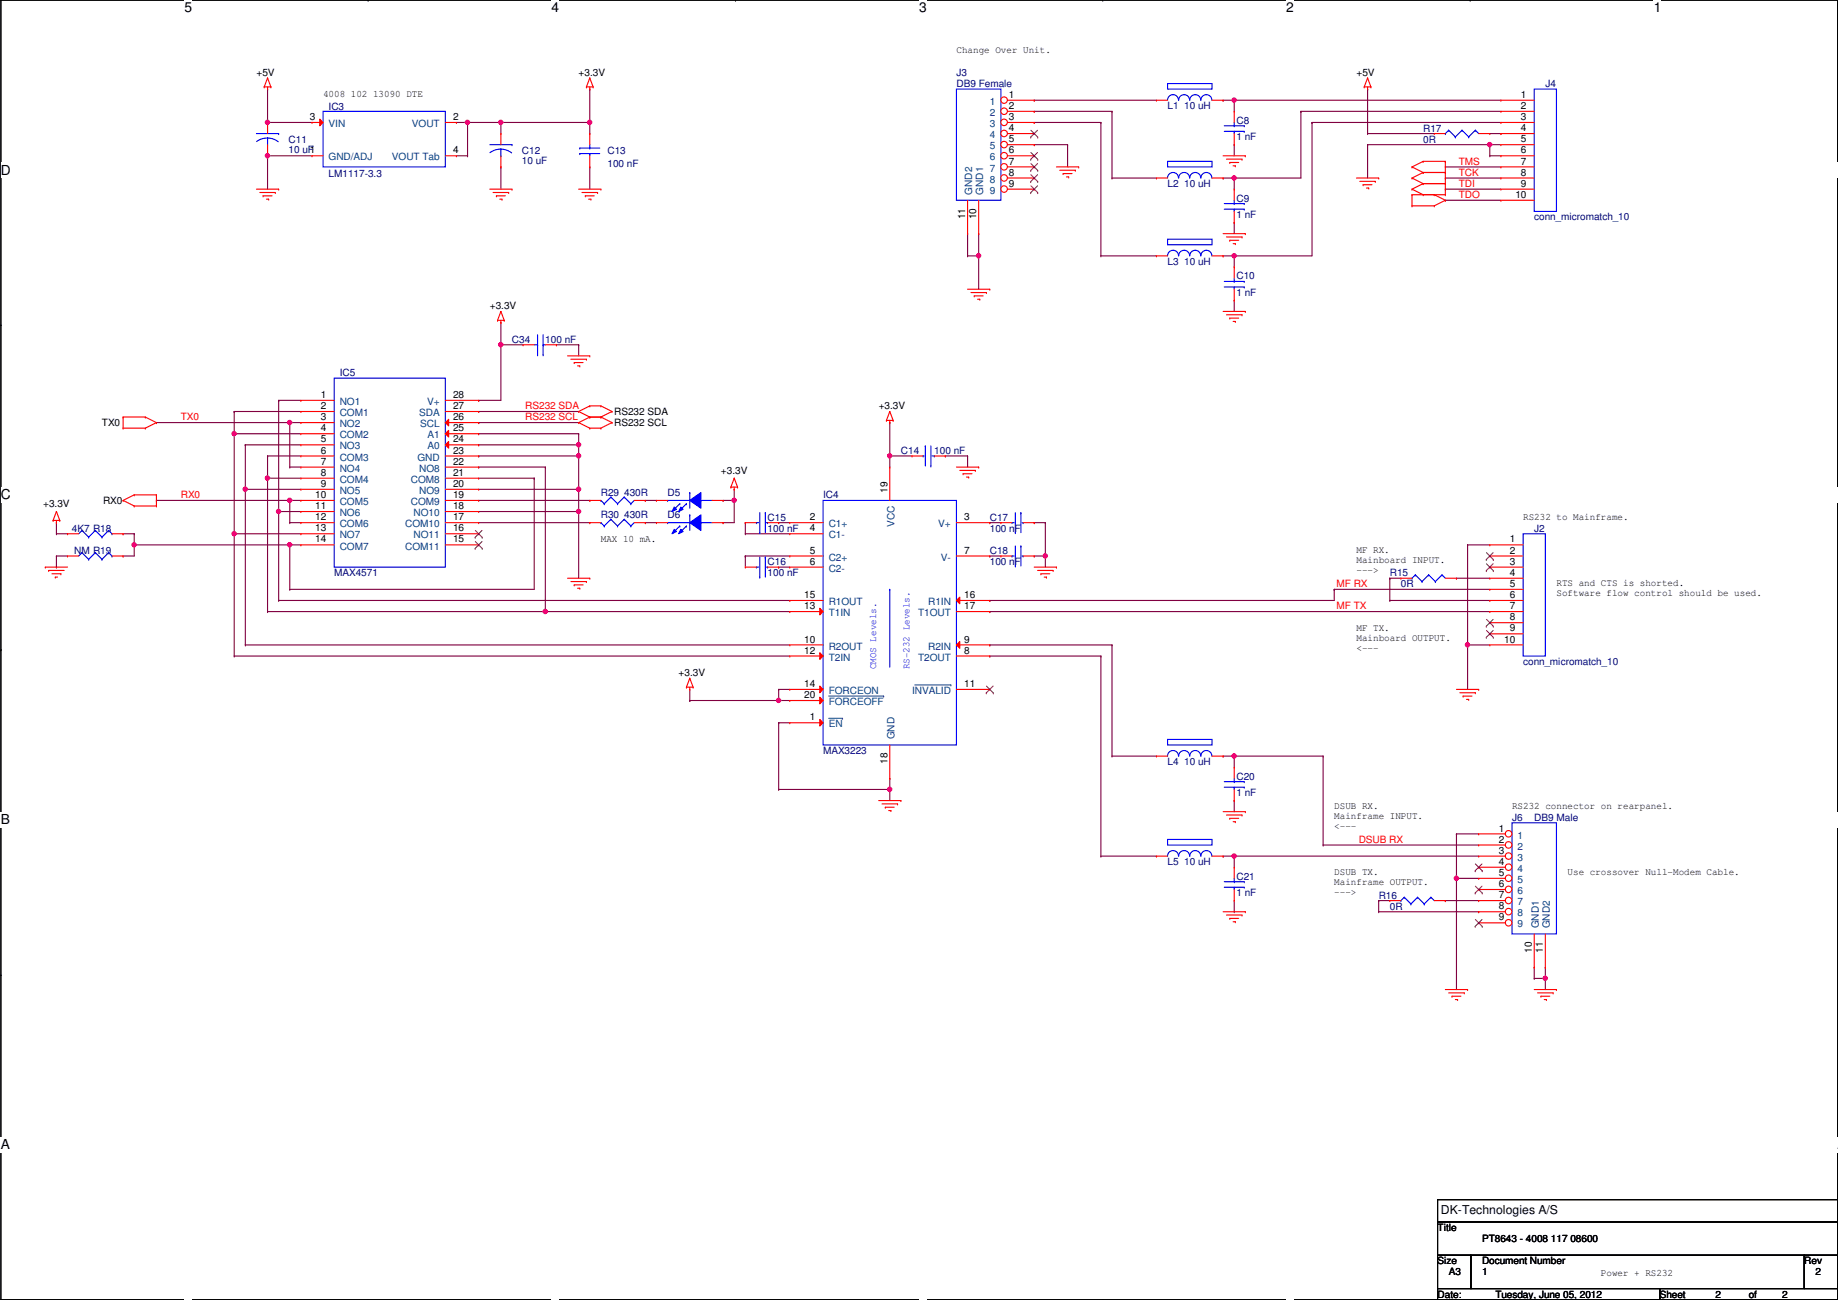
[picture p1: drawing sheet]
<svg xmlns="http://www.w3.org/2000/svg" width="420mm" height="297mm" viewBox="0 0 420 297" stroke-linecap="round" stroke-linejoin="round" font-family="sans-serif">
<defs><g id="words">
<g font-size="3.1">
<text x="42.2" y="2.8">5</text>
<text x="126.1" y="2.8">4</text>
<text x="210.1" y="2.8">3</text>
<text x="294" y="2.8">2</text>
<text x="378" y="2.8">1</text>
<text x=".2" y="39.9">D</text>
<text x=".2" y="114.1">C</text>
<text x=".2" y="188.4">B</text>
<text x=".2" y="262.6">A</text>
<text x="420.1" y="262.6">A</text>
</g>
<text font-size="2.8" x="329.4" y="277.4">DK-Technologies A/S</text>
<g font-size="2.3">
<text x="58.6" y="17.4">+5V</text>
<text x="132.3" y="17.4">+3.3V</text>
<text x="218.6" y="12.1">Change Over Unit.</text>
<text x="310.1" y="17.4">+5V</text>
<text x="73.9" y="22.2">4008 102 13090 DTE</text>
<text x="230.6" y="22.4">1</text>
<text x="347.7" y="22.4">1</text>
<text x="70.8" y="27.4">3</text>
<text x="103.6" y="27.4">2</text>
<text x="230.6" y="24.9">2</text>
<text x="230.6" y="27.4">3</text>
<text x="230.6" y="30">4</text>
<text x="347.7" y="24.9">2</text>
<text x="347.7" y="27.4">3</text>
<text x="347.7" y="30">4</text>
<text x="103.6" y="35.1">4</text>
<text x="230.6" y="32.5">5</text>
<text x="230.6" y="35.1">6</text>
<text x="347.7" y="32.5">5</text>
<text x="347.7" y="35.1">6</text>
<text x="230.6" y="37.6">7</text>
<text x="230.6" y="40.1">8</text>
<text x="347.7" y="37.6">7</text>
<text x="347.7" y="40.1">8</text>
<text x="230.6" y="42.7">9</text>
<text x="346.4" y="45.2">10</text>
<text x="347.7" y="42.7">9</text>
<text x="220.6" y="50.1" transform="rotate(-90 220.6 50.1)">11</text>
<text x="223.2" y="50.1" transform="rotate(-90 223.2 50.1)">10</text>
<text x="112" y="70.7">+3.3V</text>
<text x="73.4" y="90.9">1</text>
<text x="73.4" y="93.5">2</text>
<text x="103.6" y="93.5">27</text>
<text x="103.6" y="90.9">28</text>
<text x="140.4" y="94.8">RS232 SDA</text>
<text x="200.9" y="93.6">+3.3V</text>
<text x="23.3" y="97.4">TX0</text>
<text x="73.4" y="96">3</text>
<text x="73.4" y="98.6">4</text>
<text x="73.4" y="101.1">5</text>
<text x="103.6" y="101.1">24</text>
<text x="103.6" y="98.6">25</text>
<text x="103.6" y="96">26</text>
<text x="140.4" y="97.4">RS232 SCL</text>
<text x="73.4" y="103.6">6</text>
<text x="73.4" y="106.2">7</text>
<text x="103.6" y="106.2">22</text>
<text x="103.6" y="103.6">23</text>
<text x="72.1" y="113.8">10</text>
<text x="73.4" y="108.7">8</text>
<text x="73.4" y="111.3">9</text>
<text x="103.6" y="113.8">19</text>
<text x="103.6" y="111.3">20</text>
<text x="103.6" y="108.7">21</text>
<text x="164.8" y="108.3">+3.3V</text>
<text x="202.8" y="112.6" transform="rotate(-90 202.8 112.6)">19</text>
<text x="9.9" y="115.9">+3.3V</text>
<text x="23.6" y="115.1">RX0</text>
<text x="72.1" y="116.3">11</text>
<text x="72.1" y="118.9">12</text>
<text x="103.6" y="118.9">17</text>
<text x="103.6" y="116.3">18</text>
<text x="185.1" y="118.9">2</text>
<text x="220.4" y="118.9">3</text>
<text x="348.2" y="118.7">RS232 to Mainframe.</text>
<text x="72.1" y="121.4">13</text>
<text x="72.1" y="124">14</text>
<text x="103.6" y="124">15</text>
<text x="103.6" y="121.4">16</text>
<text x="137.4" y="123.8">MAX 10 mA.</text>
<text x="185.1" y="121.4">4</text>
<text x="345.1" y="124">1</text>
<text x="185.1" y="126.5">5</text>
<text x="185.1" y="129">6</text>
<text x="220.4" y="126.5">7</text>
<text x="310.1" y="126.4">MF RX.</text>
<text x="310.1" y="128.7">Mainboard INPUT.</text>
<text x="310.1" y="130.9">---&gt;</text>
<text x="345.1" y="126.5">2</text>
<text x="345.1" y="129">3</text>
<text x="345.1" y="131.6">4</text>
<text x="183.8" y="136.7">15</text>
<text x="220.4" y="136.7">16</text>
<text x="345.1" y="134.1">5</text>
<text x="345.1" y="136.7">6</text>
<text x="355.8" y="134">RTS and CTS is shorted.</text>
<text x="355.8" y="136.3">Software flow control should be used.</text>
<text x="183.8" y="139.2">13</text>
<text x="220.4" y="139.2">17</text>
<text x="345.1" y="139.2">7</text>
<text x="345.1" y="141.7">8</text>
<text x="183.8" y="146.8">10</text>
<text x="183.8" y="149.4">12</text>
<text x="220.4" y="149.4">8</text>
<text x="220.4" y="146.8">9</text>
<text x="310.1" y="144.1">MF TX.</text>
<text x="310.1" y="146.4">Mainboard OUTPUT.</text>
<text x="310.1" y="148.7">&lt;---</text>
<text x="343.9" y="146.8">10</text>
<text x="345.1" y="144.3">9</text>
<text x="155.1" y="154.5">+3.3V</text>
<text x="183.8" y="157">14</text>
<text x="183.8" y="159.5">20</text>
<text x="220.4" y="157">11</text>
<text x="185.1" y="164.6">1</text>
<text x="202.8" y="174.5" transform="rotate(-90 202.8 174.5)">18</text>
<text x="305" y="184.8">DSUB RX.</text>
<text x="345.6" y="184.8">RS232 connector on rearpanel.</text>
<text x="305" y="187.1">Mainframe INPUT.</text>
<text x="305" y="189.4">&lt;---</text>
<text x="342.6" y="190">1</text>
<text x="342.6" y="192.5">2</text>
<text x="342.6" y="195.1">3</text>
<text x="342.6" y="197.6">4</text>
<text x="305" y="200">DSUB TX.</text>
<text x="305" y="202.3">Mainframe OUTPUT.</text>
<text x="342.6" y="200.2">5</text>
<text x="342.6" y="202.7">6</text>
<text x="358.3" y="200">Use crossover Null-Modem Cable.</text>
<text x="305" y="204.6">---&gt;</text>
<text x="342.6" y="205.2">7</text>
<text x="342.6" y="207.8">8</text>
<text x="342.6" y="210.3">9</text>
<text x="350.2" y="217.7" transform="rotate(-90 350.2 217.7)">10</text>
<text x="352.7" y="217.7" transform="rotate(-90 352.7 217.7)">11</text>
<text x="328.6" y="281.3">Title</text>
<text x="338.8" y="283.8">PT8643 - 4008 117 08600</text>
<text x="328.6" y="288.9">Size</text>
<text x="331.2" y="291.4">A3</text>
<text x="338.8" y="288.9">Document Number</text>
<text x="338.8" y="291.4">1</text>
<text x="366" y="291.5">Power + RS232</text>
<text x="412.4" y="288.9">Rev</text>
<text x="415" y="291.4">2</text>
<text x="328.6" y="296.5">Date:</text>
<text x="341.8" y="296.5">Tuesday, June 05, 2012</text>
<text x="379.4" y="296.5">Sheet</text>
<text x="392.1" y="296.5">2</text>
<text x="399.7" y="296.5">of</text>
<text x="407.4" y="296.5">2</text>
</g>
<g font-size="2.3" fill="#000080">
<text x="218.6" y="17.4">J3</text>
<text x="218.6" y="19.9">DB9 Female</text>
<text x="353.3" y="19.9">J4</text>
<text x="75.1" y="25.2">IC3</text>
<text x="266.9" y="25">L1 10 uH</text>
<text x="282.6" y="28.3">C8</text>
<text x="66" y="32.6">C11</text>
<text x="66" y="34.9">10 uF1</text>
<text x="119.3" y="35.1">C12</text>
<text x="138.9" y="35.1">C13</text>
<text x="282.6" y="32.1">1 nF</text>
<text x="325.3" y="30.1">R17</text>
<text x="325.3" y="32.6">0R</text>
<text x="75.1" y="40.5">LM1117-3.3</text>
<text x="119.3" y="37.4">10 uF</text>
<text x="138.9" y="38.2">100 nF</text>
<text x="266.9" y="42.8">L2 10 uH</text>
<text x="282.6" y="46.1">C9</text>
<text x="282.6" y="49.9">1 nF</text>
<text x="350.7" y="50.4">conn_micromatch_10</text>
<text x="266.9" y="60.5">L3 10 uH</text>
<text x="282.6" y="63.8">C10</text>
<text x="282.6" y="67.6">1 nF</text>
<text x="117" y="78.3">C34</text>
<text x="124.7" y="78.3">100 nF</text>
<text x="77.7" y="85.9">IC5</text>
<text x="205.9" y="103.7">C14</text>
<text x="213.6" y="103.7">100 nF</text>
<text x="137.4" y="113.4">R29 430R</text>
<text x="152.6" y="113.4">D5</text>
<text x="188.2" y="113.9">IC4</text>
<text x="137.4" y="118.4">R30 430R</text>
<text x="152.6" y="118.4">D6</text>
<text x="175.5" y="119">C15</text>
<text x="226.3" y="119">C17</text>
<text x="16.5" y="121.5">4K7 R18</text>
<text x="175.5" y="121.5">100 nF</text>
<text x="226.3" y="121.5">100 nF</text>
<text x="350.7" y="121.5">J2</text>
<text x="17" y="126.6">NM R19</text>
<text x="76.4" y="131.7">MAX4571</text>
<text x="175.5" y="129.1">C16</text>
<text x="175.5" y="131.7">100 nF</text>
<text x="226.3" y="126.6">C18</text>
<text x="226.3" y="129.1">100 nF</text>
<text x="317.7" y="131.7">R15</text>
<text x="320.2" y="134.2">0R</text>
<text x="348.2" y="152">conn_micromatch_10</text>
<text x="188.2" y="172.3">MAX3223</text>
<text x="266.9" y="174.8">L4 10 uH</text>
<text x="282.6" y="178.1">C20</text>
<text x="282.6" y="181.9">1 nF</text>
<text x="345.6" y="187.5">J6</text>
<text x="350.7" y="187.5">DB9 Male</text>
<text x="266.9" y="197.7">L5 10 uH</text>
<text x="282.6" y="201">C21</text>
<text x="282.6" y="204.8">1 nF</text>
<text x="315.2" y="205.3">R16</text>
<text x="317.7" y="207.9">0R</text>
</g>
<g font-size="2.3" fill="#004080">
<text x="226.3" y="24">1</text>
<text x="75.1" y="29">VIN</text>
<text x="94.2" y="29">VOUT</text>
<text x="226.3" y="26.5">2</text>
<text x="226.3" y="29">3</text>
<text x="226.3" y="31.6">4</text>
<text x="226.3" y="34.1">5</text>
<text x="75.1" y="36.7">GND/ADJ</text>
<text x="89.6" y="36.7">VOUT Tab</text>
<text x="226.3" y="36.7">6</text>
<text x="226.3" y="39.2">7</text>
<text x="226.3" y="41.7">8</text>
<text x="222.2" y="44.5" transform="rotate(-90 222.2 44.5)">GND2</text>
<text x="224.8" y="44.5" transform="rotate(-90 224.8 44.5)">GND1</text>
<text x="226.3" y="44.3">9</text>
<text x="77.7" y="92.5">NO1</text>
<text x="77.7" y="95.1">COM1</text>
<text x="95.8" y="95.1">SDA</text>
<text x="97.7" y="92.5">V+</text>
<text x="77.7" y="97.6">NO2</text>
<text x="77.7" y="100.2">COM2</text>
<text x="96.1" y="97.6">SCL</text>
<text x="97.7" y="100.2">A1</text>
<text x="77.7" y="102.7">NO3</text>
<text x="77.7" y="105.2">COM3</text>
<text x="77.7" y="107.8">NO4</text>
<text x="95.4" y="105.2">GND</text>
<text x="95.8" y="107.8">NO8</text>
<text x="97.7" y="102.7">A0</text>
<text x="77.7" y="110.3">COM4</text>
<text x="77.7" y="112.9">NO5</text>
<text x="93.9" y="110.3">COM8</text>
<text x="95.8" y="112.9">NO9</text>
<text x="77.7" y="115.4">COM5</text>
<text x="77.7" y="117.9">NO6</text>
<text x="93.9" y="115.4">COM9</text>
<text x="94.6" y="117.9">NO10</text>
<text x="77.7" y="120.5">COM6</text>
<text x="77.7" y="123">NO7</text>
<text x="77.7" y="125.6">COM7</text>
<text x="92.7" y="125.6">COM11</text>
<text x="92.7" y="120.5">COM10</text>
<text x="94.6" y="123">NO11</text>
<text x="189.4" y="120.5">C1+</text>
<text x="189.4" y="123">C1-</text>
<text x="204.5" y="120.4" transform="rotate(-90 204.5 120.4)">VCC</text>
<text x="214.5" y="120.5">V+</text>
<text x="189.4" y="128.1">C2+</text>
<text x="189.4" y="130.6">C2-</text>
<text x="215.1" y="128.1">V-</text>
<text x="189.4" y="140.8">T1IN</text>
<text x="189.4" y="138.3">R1OUT</text>
<text x="209.9" y="140.8">T1OUT</text>
<text x="212.2" y="138.3">R1IN</text>
<text x="189.4" y="148.4">R2OUT</text>
<text x="212.2" y="148.4">R2IN</text>
<text x="189.4" y="151">T2IN</text>
<text x="209.9" y="151">T2OUT</text>
<text x="189.4" y="158.6">FORCEON</text>
<text x="189.4" y="161.1">FORCEOFF</text>
<text x="208.5" y="158.6">INVALID</text>
<text x="189.4" y="166.2">EN</text>
<text x="204.5" y="169" transform="rotate(-90 204.5 169)">GND</text>
<text x="346.9" y="191.6">1</text>
<text x="346.9" y="194.1">2</text>
<text x="346.9" y="196.7">3</text>
<text x="346.9" y="199.2">4</text>
<text x="346.9" y="201.8">5</text>
<text x="346.9" y="204.3">6</text>
<text x="346.9" y="206.8">7</text>
<text x="346.9" y="209.4">8</text>
<text x="346.9" y="211.9">9</text>
<text x="351.8" y="212.1" transform="rotate(-90 351.8 212.1)">GND1</text>
<text x="354.3" y="212.1" transform="rotate(-90 354.3 212.1)">GND2</text>
</g>
<g font-size="2.3" fill="#f00">
<text x="333.4" y="40.2">TCK</text>
<text x="333.4" y="37.6">TMS</text>
<text x="333.4" y="45.3">TDO</text>
<text x="333.4" y="42.7">TDI</text>
<text x="120.1" y="93.5">RS232 SDA</text>
<text x="41.3" y="96.1">TX0</text>
<text x="120.1" y="96.1">RS232 SCL</text>
<text x="41.3" y="113.8">RX0</text>
<text x="305.5" y="134.2">MF RX</text>
<text x="305.5" y="139.2">MF TX</text>
<text x="310.6" y="192.6">DSUB RX</text>
</g>
<g font-size="2.3" fill="#00f">
<text x="200.3" y="153" transform="rotate(-90 200.3 153)">CMOS Levels.</text>
<text x="207.9" y="153" transform="rotate(-90 207.9 153)">RS-232 Levels.</text>
</g>
</g></defs>
<path d="M.2 0h419.9v297h-419.9z" fill="none" stroke="#000" stroke-width=".25"/>
<g fill="#fff">
<path d="M42.2 0h1.7v3.5h-1.7z"/>
<path d="M42.2 297l1.7 .1z"/>
</g>
<path d="M84.1 0h.1M84.1 297h.1" fill="none" stroke="#000" stroke-width=".25"/>
<g fill="#fff">
<path d="M126.1 0h1.7v3.5h-1.7z"/>
<path d="M126.1 297l1.7 .1z"/>
</g>
<path d="M168.1 0h.1M168.1 297h.1" fill="none" stroke="#000" stroke-width=".25"/>
<g fill="#fff">
<path d="M210.1 0h1.7v3.5h-1.7z"/>
<path d="M210.1 297l1.7 .1z"/>
</g>
<path d="M252.1 0h.1M252.1 297h.1" fill="none" stroke="#000" stroke-width=".25"/>
<g fill="#fff">
<path d="M294 0h1.8v3.5h-1.8z"/>
<path d="M294 297l1.8 .1z"/>
</g>
<path d="M336.1 0h.1M336.1 297h.1" fill="none" stroke="#000" stroke-width=".25"/>
<g fill="#fff">
<path d="M378 0h1.8v3.5h-1.8z"/>
<path d="M378 297l1.8 .1z"/>
<path d="M.2 37.1h2.2v3.5h-2.2z"/>
<path d="M420.1 37.1l.1 3.5z"/>
<path d="M.2 111.3h2.2v3.5h-2.2z"/>
<path d="M420.1 111.3l.1 3.5z"/>
</g>
<path d="M.2 74.3h.1M420.1 74.3h.1" fill="none" stroke="#000" stroke-width=".25"/>
<g fill="#fff">
<path d="M.2 185.6h2.1v3.5h-2.1z"/>
<path d="M420.1 185.6l.1 3.5z"/>
</g>
<path d="M.2 148.5h.1M420.1 148.5h.1" fill="none" stroke="#000" stroke-width=".25"/>
<path d="M.2 148.5h.1M420.1 148.5h.1" fill="none" stroke="#000" stroke-width=".23"/>
<g fill="#fff">
<path d="M.2 259.8h2.1v3.5h-2.1z"/>
<path d="M420.1 259.8l.1 3.5z"/>
</g>
<path d="M.2 222.7h.1M420.1 222.7h.1" fill="none" stroke="#000" stroke-width=".25"/>
<path d="M236.4 25.4h.1M236.4 25.4h17.8M254.2 25.4h.1M254.2 25.4v15.3M297.4 25.4h.1M297.4 25.4v15.3h-15.3M221.2 53.4h.1M221.2 53.4v5.1M254.2 40.7h.1M254.2 40.7h10.2M282.1 40.7h.1" fill="none" stroke="#800040" stroke-width=".25"/>
<circle cx="282.1" cy="40.7" r=".49" fill="#f0f"/>
<circle cx="282.1" cy="40.7" r=".49" fill="none" stroke="#f0f" stroke-width=".25"/>
<path d="M299.9 28h.1M299.9 28v30.5h-17.8M223.7 58.5h.1M223.7 58.5v7.6M282.1 58.5h.1" fill="none" stroke="#800040" stroke-width=".25"/>
<circle cx="282.1" cy="58.4" r=".49" fill="#f0f"/>
<circle cx="282.1" cy="58.4" r=".49" fill="none" stroke="#f0f" stroke-width=".25"/>
<path d="M223.7 53.4h.1M223.7 53.4v5.1" fill="none" stroke="#800040" stroke-width=".25"/>
<circle cx="223.7" cy="58.4" r=".49" fill="#f0f"/>
<circle cx="223.7" cy="58.4" r=".49" fill="none" stroke="#f0f" stroke-width=".25"/>
<g fill="none" stroke="#800040" stroke-width=".25">
<path d="M236.4 28h.1M236.4 33.1h.1M236.4 28h15.3M236.4 33.1h7.6M244 33.1h.1M244 33.1v5M251.7 28h.1M251.7 28v30.5M312.6 33.1h.1M312.6 33.1v7.6M340.6 33.1h.1M340.6 33.1h2.5"/>
<path d="M251.7 58.5h.1M251.7 58.5h12.7"/>
</g>
<circle cx="340.5" cy="33" r=".49" fill="#f0f"/>
<circle cx="340.5" cy="33" r=".49" fill="none" stroke="#f0f" stroke-width=".25"/>
<path d="M282.1 22.9h.1M282.1 22.9h61" fill="none" stroke="#800040" stroke-width=".25"/>
<circle cx="282.1" cy="22.9" r=".49" fill="#f0f"/>
<circle cx="282.1" cy="22.9" r=".49" fill="none" stroke="#f0f" stroke-width=".25"/>
<g fill="none" stroke="#800040" stroke-width=".25">
<path d="M236.4 22.9h.1M236.4 22.9h28M279.6 22.9h.1M279.6 22.9h2.5M282.1 22.9h.1M282.1 33.1h.1M282.1 22.9v2.5M282.1 33.1v2.5M297.4 25.4h.1M297.4 25.4h45.7M299.9 28h.1M299.9 28h43.2"/>
<path d="M312.6 33.1h.1M312.6 33.1h28M330.4 38.1h.1M330.4 38.1h12.7M340.6 35.6h.1M340.6 33.1h.1M340.6 35.6h2.5M340.6 33.1v2.5M221.2 58.5h.1M221.2 58.5h2.5M279.6 40.7h.1M279.6 58.5h.1"/>
<path d="M279.6 40.7h2.5M279.6 58.5h2.5M282.1 40.7h.1M282.1 50.8h.1M282.1 58.5h.1M282.1 40.7v2.5M282.1 50.8v2.6M282.1 58.5v2.5M330.4 45.8h.1M330.4 43.2h.1M330.4 40.7h.1M330.4 45.8h12.7"/>
<path d="M330.4 43.2h12.7M330.4 40.7h12.7M282.1 68.6h.1M282.1 68.6v2.6M170.4 119.4h.1M170.4 119.4v2.6M178 119.4h.1M178 119.4h2.5M203.4 104.2h.1M203.4 104.2v2.5M221.2 104.2h.1M221.2 104.2v2.5"/>
<path d="M226.3 119.4h.1M226.3 119.4h2.5M236.4 119.4h.1M236.4 119.4h2.6M170.4 127h.1M170.4 122h.1M170.4 127h10.1M170.4 127v2.6M170.4 122h10.1M178 129.6h.1M178 129.6h2.5M226.3 127h.1"/>
<path d="M226.3 127h2.5M239 127h.1M239 127v2.6"/>
</g>
<circle cx="238.9" cy="127" r=".49" fill="#f0f"/>
<circle cx="238.9" cy="127" r=".49" fill="none" stroke="#f0f" stroke-width=".25"/>
<path d="M236.4 127h.1M236.4 127h2.6M178 165.1h.1M178 165.1h2.5M178 165.1v15.3M203.4 177.8h.1M203.4 177.8v2.6h-25.4M178 180.4h.1" fill="none" stroke="#800040" stroke-width=".25"/>
<circle cx="203.4" cy="180.4" r=".49" fill="#f0f"/>
<circle cx="203.4" cy="180.4" r=".49" fill="none" stroke="#f0f" stroke-width=".25"/>
<path d="M66.2 114.3h.1M66.2 114.3h2.6M226.3 139.7h.1M226.3 139.7h114.3M305 134.7h.1M305 134.7h35.6M203.4 180.4h.1M203.4 180.4v2.5" fill="none" stroke="#800040" stroke-width=".25"/>
<circle cx="66.2" cy="114.3" r=".49" fill="#f0f"/>
<circle cx="66.2" cy="114.3" r=".49" fill="none" stroke="#f0f" stroke-width=".25"/>
<path d="M35.8 96.6h.1M35.8 96.6h30.4" fill="none" stroke="#800040" stroke-width=".25"/>
<circle cx="66.2" cy="96.5" r=".49" fill="#f0f"/>
<circle cx="66.2" cy="96.5" r=".49" fill="none" stroke="#f0f" stroke-width=".25"/>
<path d="M239 119.4h.1M239 119.4v7.6M335.5 124.5h.1M335.5 124.5h5.1M335.5 124.5v22.9M335.5 147.4h.1M335.5 147.4h5.1" fill="none" stroke="#800040" stroke-width=".25"/>
<circle cx="335.5" cy="147.3" r=".49" fill="#f0f"/>
<circle cx="335.5" cy="147.3" r=".49" fill="none" stroke="#f0f" stroke-width=".25"/>
<path d="M61.2 35.6h.1M61.2 35.6v7.6M61.2 35.6h10.1M114.5 38.1h.1M114.5 38.1v5.1M134.8 38.1h.1M134.8 38.1v5.1M335.5 147.4h.1M335.5 147.4v10.1" fill="none" stroke="#800040" stroke-width=".25"/>
<circle cx="61.1" cy="35.6" r=".49" fill="#f0f"/>
<circle cx="61.1" cy="35.6" r=".49" fill="none" stroke="#f0f" stroke-width=".25"/>
<path d="M61.2 28h.1M61.2 28h10.1" fill="none" stroke="#800040" stroke-width=".25"/>
<circle cx="61.1" cy="28" r=".49" fill="#f0f"/>
<circle cx="61.1" cy="28" r=".49" fill="none" stroke="#f0f" stroke-width=".25"/>
<path d="M61.2 20.4h.1M61.2 20.4v7.6M114.5 28h.1M114.5 28v2.5M114.5 28h20.3M134.8 28h.1M134.8 20.4h.1M134.8 20.4v10.1" fill="none" stroke="#800040" stroke-width=".25"/>
<circle cx="134.8" cy="28" r=".49" fill="#f0f"/>
<circle cx="134.8" cy="28" r=".49" fill="none" stroke="#f0f" stroke-width=".25"/>
<circle cx="114.5" cy="28" r=".49" fill="#f0f"/>
<circle cx="114.5" cy="28" r=".49" fill="none" stroke="#f0f" stroke-width=".25"/>
<path d="M350.7 221h.1M350.7 221v2.6M353.3 223.6h.1M353.3 221h.1M353.3 221v5.1" fill="none" stroke="#800040" stroke-width=".25"/>
<circle cx="353.2" cy="223.5" r=".49" fill="#f0f"/>
<circle cx="353.2" cy="223.5" r=".49" fill="none" stroke="#f0f" stroke-width=".25"/>
<path d="M332.9 190.5h.1M332.9 190.5h5.1M332.9 190.5v35.6M332.9 200.7h.1M332.9 200.7h5.1M350.7 223.6h.1M350.7 223.6h2.6" fill="none" stroke="#800040" stroke-width=".25"/>
<circle cx="332.9" cy="200.7" r=".49" fill="#f0f"/>
<circle cx="332.9" cy="200.7" r=".49" fill="none" stroke="#f0f" stroke-width=".25"/>
<g fill="none" stroke="#800040" stroke-width=".25">
<path d="M53.5 94h.1M53.5 99.1h.1M53.5 94h15.3M53.5 99.1h15.3M53.5 94v5.1M63.7 91.5h.1M63.7 91.5h5.1M63.7 116.9h.1M63.7 116.9v20.3M226.3 137.2h.1M305 134.7h.1M305 134.7v2.5h-78.7"/>
<path d="M53.5 149.9h.1M53.5 149.9h127M226.3 149.9h.1M226.3 149.9h25.4M302.5 193.1h.1M302.5 193.1h35.5"/>
</g>
<circle cx="63.7" cy="116.9" r=".49" fill="#f0f"/>
<circle cx="63.7" cy="116.9" r=".49" fill="none" stroke="#f0f" stroke-width=".25"/>
<path d="M61.2 104.2h.1M61.2 109.3h.1M61.2 104.2h7.6M61.2 104.2v5.1M61.2 109.3h7.6M63.7 137.2h.1M63.7 137.2h116.8M124.7 139.7h.1M124.7 139.7h55.8" fill="none" stroke="#800040" stroke-width=".25"/>
<circle cx="124.6" cy="139.7" r=".49" fill="#f0f"/>
<circle cx="124.6" cy="139.7" r=".49" fill="none" stroke="#f0f" stroke-width=".25"/>
<path d="M61.2 109.3h.1M61.2 109.3v30.4" fill="none" stroke="#800040" stroke-width=".25"/>
<circle cx="61.1" cy="109.2" r=".49" fill="#f0f"/>
<circle cx="61.1" cy="109.2" r=".49" fill="none" stroke="#f0f" stroke-width=".25"/>
<g fill="none" stroke="#800040" stroke-width=".25">
<path d="M63.7 91.5h.1M63.7 91.5v25.4M66.2 96.6h.1M66.2 96.6h2.6M66.2 96.6v10.1M56.1 101.6h.1M56.1 111.8h.1M56.1 101.6h12.7M56.1 111.8v35.6M63.7 116.9h.1M63.7 116.9h5.1M66.2 106.7h.1"/>
<path d="M66.2 106.7h2.6"/>
</g>
<circle cx="56.1" cy="111.8" r=".49" fill="#f0f"/>
<circle cx="56.1" cy="111.8" r=".49" fill="none" stroke="#f0f" stroke-width=".25"/>
<path d="M109.4 99.1h.1M109.4 99.1h22.9M56.1 111.8h.1M56.1 111.8h12.7M109.4 101.6h.1M109.4 101.6h22.9M132.3 116.9h.1M132.3 116.9v15.2M56.1 147.4h.1M56.1 147.4h124.4" fill="none" stroke="#800040" stroke-width=".25"/>
<circle cx="132.3" cy="116.9" r=".49" fill="#f0f"/>
<circle cx="132.3" cy="116.9" r=".49" fill="none" stroke="#f0f" stroke-width=".25"/>
<path d="M114.5 78.8h.1M114.5 78.8v12.7h-5.1M109.4 91.5h.1M109.4 104.2h.1M109.4 104.2h22.9" fill="none" stroke="#800040" stroke-width=".25"/>
<circle cx="114.5" cy="78.8" r=".49" fill="#f0f"/>
<circle cx="114.5" cy="78.8" r=".49" fill="none" stroke="#f0f" stroke-width=".25"/>
<path d="M282.1 172.8h.1M282.1 172.8h20.4M302.5 172.8h.1M302.5 172.8v20.3M282.1 182.9h.1M282.1 182.9v2.6" fill="none" stroke="#800040" stroke-width=".25"/>
<circle cx="282.1" cy="172.7" r=".49" fill="#f0f"/>
<circle cx="282.1" cy="172.7" r=".49" fill="none" stroke="#f0f" stroke-width=".25"/>
<g fill="none" stroke="#800040" stroke-width=".25">
<path d="M109.4 94h.1M109.4 96.6h.1M109.4 94h22.9M109.4 96.6h22.9M147.5 114.3h.1M147.5 119.4h.1M147.5 114.3h2.6M147.5 119.4h2.6M165.3 114.3h.1M165.3 114.3h2.5M167.8 111.8h.1M167.8 114.3h.1"/>
<path d="M167.8 111.8v7.6M226.3 147.4h.1M226.3 147.4h27.9M251.7 149.9h.1M251.7 149.9v45.7M254.2 147.4h.1M254.2 147.4v25.4M254.2 172.8h.1M254.2 172.8h10.2M279.6 172.8h.1M279.6 172.8h2.5M282.1 172.8h.1"/>
<path d="M282.1 172.8v2.5M251.7 195.6h.1M251.7 195.6h12.7M279.6 195.6h.1M279.6 195.6h2.5M282.1 195.6h.1M282.1 195.6v2.6M282.1 208.3h.1M282.1 205.8v2.5"/>
</g>
<circle cx="167.8" cy="114.3" r=".49" fill="#f0f"/>
<circle cx="167.8" cy="114.3" r=".49" fill="none" stroke="#f0f" stroke-width=".25"/>
<path d="M132.3 99.1h.1M132.3 99.1v5.1M56.1 101.6h.1M56.1 101.6v10.2M132.3 101.6h.1M165.3 119.4h.1M165.3 119.4h2.5" fill="none" stroke="#800040" stroke-width=".25"/>
<circle cx="132.3" cy="101.6" r=".49" fill="#f0f"/>
<circle cx="132.3" cy="101.6" r=".49" fill="none" stroke="#f0f" stroke-width=".25"/>
<path d="M109.4 114.3h25.4M109.4 119.4h25.4M109.4 116.9h22.9M132.3 116.9h.1M132.3 111.8h.1M132.3 111.8v5.1M134.8 114.3h.1M134.8 119.4h.1" fill="none" stroke="#800040" stroke-width=".25"/>
<circle cx="132.3" cy="111.8" r=".49" fill="#f0f"/>
<circle cx="132.3" cy="111.8" r=".49" fill="none" stroke="#f0f" stroke-width=".25"/>
<path d="M109.4 111.8h22.9M132.3 111.8h.1M132.3 104.2h.1M132.3 104.2v7.6" fill="none" stroke="#800040" stroke-width=".25"/>
<circle cx="132.3" cy="104.2" r=".49" fill="#f0f"/>
<circle cx="132.3" cy="104.2" r=".49" fill="none" stroke="#f0f" stroke-width=".25"/>
<path d="M35.8 114.3h.1M35.8 114.3h30.4M66.2 119.4h.1M66.2 114.3h.1M66.2 119.4h2.6M66.2 114.3v5.1M178 157.5h.1M178 157.5h2.5M178 160.1h.1M178 160.1h2.5" fill="none" stroke="#800040" stroke-width=".25"/>
<circle cx="178" cy="160" r=".49" fill="#f0f"/>
<circle cx="178" cy="160" r=".49" fill="none" stroke="#f0f" stroke-width=".25"/>
<path d="M104.3 35.6h2.6M104.3 28h2.6M106.9 35.6h.1M106.9 28h.1M106.9 28v7.6M157.7 157.5v2.6M178 157.5v2.6M157.7 160.1h.1M157.7 160.1h20.3M178 160.1h.1" fill="none" stroke="#800040" stroke-width=".25"/>
<circle cx="106.9" cy="28" r=".49" fill="#f0f"/>
<circle cx="106.9" cy="28" r=".49" fill="none" stroke="#f0f" stroke-width=".25"/>
<g fill="none" stroke="#800040" stroke-width=".25">
<path d="M106.9 28h7.6M114.5 28h.1M114.5 78.8h.1M114.5 73.7h.1M114.5 78.8h5.1M114.5 73.7v5.1M127.2 78.8h.1M127.2 78.8h5.1M132.3 78.8h.1M132.3 78.8v2.5M203.4 104.2h.1M203.4 104.2h5.1"/>
<path d="M216.1 104.2h.1M216.1 104.2h5.1"/>
</g>
<circle cx="203.4" cy="104.2" r=".49" fill="#f0f"/>
<circle cx="203.4" cy="104.2" r=".49" fill="none" stroke="#f0f" stroke-width=".25"/>
<path d="M203.4 96.6h.1M203.4 96.6v7.6M282.1 195.6h.1M282.1 195.6h55.9" fill="none" stroke="#800040" stroke-width=".25"/>
<circle cx="282.1" cy="195.6" r=".49" fill="#f0f"/>
<circle cx="282.1" cy="195.6" r=".49" fill="none" stroke="#f0f" stroke-width=".25"/>
<g fill="none" stroke="#800040" stroke-width=".25">
<path d="M312.6 20.4h.1M312.6 30.5h.1M312.6 30.5h15.3M312.6 20.4v10.1M340.6 30.5h2.5M343.1 30.5h.1M12.9 119.4h.1M12.9 119.4v2.6M12.9 122h.1M12.9 127h.1M12.9 129.6h.1M12.9 122h2.5"/>
<path d="M12.9 127v2.6M12.9 127h2.5M28.1 122h.1M28.1 127h.1M28.1 122h2.6M30.7 124.5h.1M30.7 124.5v2.5h-2.6M53.5 122h.1M53.5 122v27.9M317.7 132.1h.1M317.7 137.2h.1M317.7 132.1h2.5"/>
<path d="M317.7 132.1v5.1M317.7 137.2h22.9M332.9 132.1h.1M332.9 132.1h7.7M315.2 205.8h.1M315.2 208.3h.1M315.2 205.8h2.5M315.2 205.8v2.5M315.2 208.3h22.8M330.4 205.8h.1M330.4 205.8h7.6M338 208.3h.1"/>
</g>
<circle cx="53.5" cy="121.9" r=".49" fill="#f0f"/>
<circle cx="53.5" cy="121.9" r=".49" fill="none" stroke="#f0f" stroke-width=".25"/>
<path d="M66.2 124.5h.1M66.2 124.5h2.6" fill="none" stroke="#800040" stroke-width=".25"/>
<circle cx="66.2" cy="124.5" r=".49" fill="#f0f"/>
<circle cx="66.2" cy="124.5" r=".49" fill="none" stroke="#f0f" stroke-width=".25"/>
<path d="M122.1 109.3h.1M122.1 109.3v25.4h-55.9M30.7 122h.1M30.7 124.5h.1M30.7 122v2.5M30.7 124.5h35.5M66.2 134.7h.1M66.2 124.5h.1M66.2 124.5v10.2" fill="none" stroke="#800040" stroke-width=".25"/>
<circle cx="30.7" cy="124.5" r=".49" fill="#f0f"/>
<circle cx="30.7" cy="124.5" r=".49" fill="none" stroke="#f0f" stroke-width=".25"/>
<path d="M53.5 99.1h.1M53.5 99.1v22.9M109.4 106.7h.1M109.4 106.7h15.3M124.7 106.7h.1M124.7 106.7v33h-63.5M53.5 122h.1M53.5 122h15.3M61.2 139.7h.1" fill="none" stroke="#800040" stroke-width=".25"/>
<circle cx="53.5" cy="99.1" r=".49" fill="#f0f"/>
<circle cx="53.5" cy="99.1" r=".49" fill="none" stroke="#f0f" stroke-width=".25"/>
<path d="M109.4 109.3h12.7M122.1 109.3h.1" fill="none" stroke="#800040" stroke-width=".25"/>
<g fill="none" stroke="#f00" stroke-width=".25">
<path d="M60.4 19.9h.1M60.4 19.9h1.5M61.2 17.8h.1M61.2 19.9v.5M61.2 17.8l-.8 2.1M61.2 17.8l.7 2.1M61.9 19.9h.1M134.1 19.9h.1M134.1 19.9h1.5M134.8 17.8h.1M134.8 19.9v.5M134.8 17.8l-.7 2.1"/>
<path d="M134.8 17.8l.8 2.1M135.6 19.9h.1M311.9 19.9h.1M311.9 19.9h1.5M312.6 17.8h.1M312.6 19.9v.5M312.6 17.8l-.7 2.1M312.6 17.8l.8 2.1M313.4 19.9h.1M61.2 20.4h.1M134.8 20.4h.1M134.8 38.1h.1"/>
<path d="M134.8 30.5h.1M134.8 30.5v2.6M134.8 35.6v2.5M241.5 38.1h5.1M242.3 38.9h3.5M243 39.7h.1M243 39.7h2.1M245.8 38.9h.1M246.6 38.1h.1M279.6 35.6h5.1M280.4 36.4h3.5M281.1 37.1h.1"/>
<path d="M281.1 37.1h2.1M281.9 37.9h.5M282.4 37.9h.1M283.9 36.4h.1M284.7 35.6h.1M312.6 20.4h.1M322.8 38.1h.1M322.8 38.1l2.5 1.3M325.3 36.9h.1M325.3 39.4h.1M325.3 36.9l-2.5 1.2M325.3 36.9h5.1"/>
<path d="M325.3 39.4h5.1M325.3 39.4l-2.5 1.3M330.4 36.9h.1M330.4 39.4h.1M330.4 36.9v7.6M58.6 43.2h5.1M59.4 44h3.5M60.1 44.7h.1M60.1 44.7h2.1M60.9 45.5h.5M61.4 45.5h.1M62.9 44h.1"/>
<path d="M63.7 43.2h.1M112 43.2h5M112.7 44h3.6M113.5 44.7h.1M113.5 44.7h2M114.2 45.5h.6M114.8 45.5h.1M116.3 44h.1M117 43.2h.1M132.3 43.2h5.1M133 44h3.6M133.8 44.7h.1"/>
<path d="M133.8 44.7h2M134.6 45.5h.5M135.1 45.5h.1M136.6 44h.1M137.4 43.2h.1M243.8 40.4h.5M244.3 40.4h.1M279.6 53.4h5.1M280.4 54.1h3.5M281.1 54.9h.1M281.1 54.9h2.1M281.9 55.7h.5"/>
<path d="M282.4 55.7h.1M283.9 54.1h.1M284.7 53.4h.1M310.1 40.7h5.1M310.8 41.4h3.6M311.6 42.2h.1M311.6 42.2h2M312.4 43h.5M312.9 43h.1M314.4 41.4h.1M315.2 40.7h.1M322.8 40.7h.1"/>
<path d="M322.8 43.2h.1M322.8 47h.1M322.8 44.5h.1M322.8 40.7l2.5 1.3M322.8 44.5h7.6M322.8 43.2l2.5 1.3M322.8 47h5.1M322.8 44.5v2.5M325.3 42h.1M325.3 44.5h.1M325.3 42h5.1M325.3 42l-2.5 1.2"/>
<path d="M327.9 44.5h.1M327.9 47h.1M327.9 44.5l2.5 1.3M330.4 42h.1M330.4 44.5h.1M330.4 45.8h.1M330.4 45.8l-2.5 1.2M113.7 73.2h.1M113.7 73.2h1.6M114.5 73.7h.1M114.5 71.2h.1M114.5 73.2v.5"/>
<path d="M114.5 71.2l-.8 2M114.5 71.2l.8 2M115.3 73.2h.1M221.2 66.1h5.1M221.9 66.8h3.6M222.7 67.6h.1M222.7 67.6h2M223.5 68.4h.5M224 68.4h.1M225.5 66.8h.1M226.3 66.1h.1M279.6 71.2h5.1"/>
<path d="M280.4 71.9h3.5M281.1 72.7h.1M281.1 72.7h2.1M281.9 73.4h.5M282.4 73.4h.1M283.9 71.9h.1M284.7 71.2h.1M28.1 97.8h.1M28.1 95.3h.1M28.1 95.3h5.1M28.1 97.8h5.1M28.1 95.3v2.5"/>
<path d="M33.2 95.3h.1M33.2 97.8h.1M33.2 95.3l2.6 1.3M35.8 96.6h.1M35.8 96.6l-2.6 1.2M68.8 91.5h.1M68.8 94h.1M68.8 96.6h.1M68.8 99.1h.1M68.8 91.5h7.6M68.8 94h7.6M68.8 96.6h7.6"/>
<path d="M68.8 99.1h7.6M129.7 81.3h5.1M130.5 82.1h3.6M131.3 82.8h.1M131.3 82.8h2M132 83.6h.5M132.3 94h.1M132.3 96.6h.1M132.3 94l2.5 1.3M132.3 96.6l2.5 1.2M132.5 83.6h.1M134.1 82.1h.1"/>
<path d="M134.8 92.8h.1M134.8 95.3h.1M134.8 97.8h.1M134.8 81.3h.1M134.8 92.8l-2.5 1.2M134.8 92.8h2.6M134.8 95.3h2.6M134.8 95.3l-2.5 1.3M134.8 97.8h2.6M137.4 92.8h.1M137.4 95.3h.1M137.4 97.8h.1"/>
<path d="M137.4 92.8l2.5 1.2M137.4 95.3l2.5 1.3M139.9 94h.1M139.9 96.6h.1M139.9 94l-2.5 1.3M139.9 96.6l-2.5 1.2M202.6 96.1h.1M202.6 96.1h1.6M203.4 96.6h.1M203.4 94h.1M203.4 96.1v.5M203.4 94l-.8 2.1"/>
<path d="M203.4 94l.8 2.1M204.2 96.1h.1M12.1 118.9h.1M12.1 118.9h1.6M12.9 119.4h.1M12.9 116.9h.1M12.9 118.9v.5M12.9 116.9l.8 2M12.9 116.9l-.8 2M13.7 118.9h.1M28.1 114.3h.1M28.1 114.3l2.6 1.3"/>
<path d="M30.7 113.1h.1M30.7 115.6h.1M30.7 113.1l-2.6 1.2M30.7 113.1h5.1M30.7 115.6h5.1M35.8 113.1h.1M35.8 115.6h.1M35.8 113.1v2.5M68.8 101.6h.1M68.8 104.2h.1M68.8 106.7h.1M68.8 109.3h.1"/>
<path d="M68.8 111.8h.1M68.8 114.3h.1M68.8 116.9h.1M68.8 119.4h.1M68.8 106.7h7.6M68.8 114.3h7.6M68.8 101.6h7.6M68.8 104.2h7.6M68.8 109.3h7.6M68.8 111.8h7.6M68.8 116.9h7.6M68.8 119.4h7.6"/>
<path d="M101.8 106.7h7.6M101.8 114.3h7.6M101.8 104.2h7.6M101.8 109.3h7.6M101.8 111.8h7.6M101.8 116.9h7.6M101.8 119.4h7.6M109.4 119.4h.1M109.4 116.9h.1M109.4 114.3h.1M109.4 111.8h.1M109.4 109.3h.1"/>
<path d="M109.4 106.7h.1M109.4 104.2h.1M134.8 114.3h.1M134.8 114.3h2.6M145 114.3h2.5M147.5 114.3h.1M167.1 111.3h.1M167.1 111.3h1.5M167.8 111.8h.1M167.8 109.3h.1M167.8 111.3v.5M167.8 109.3l-.7 2"/>
<path d="M167.8 109.3l.8 2M168.6 111.3h.1M218.6 106.7h5.1M219.4 107.5h3.6M220.2 108.2h.1M220.2 108.2h2M220.9 109h.5M221.4 109h.1M223 107.5h.1M223.7 106.7h.1M10.4 129.6h.1M10.4 129.6h5"/>
<path d="M11.1 130.3h.1M11.1 130.3h3.6M11.9 131.1h2M12.6 131.9h.1M12.6 131.9h.6M13.9 131.1h.1M68.8 122h.1M68.8 124.5h.1M68.8 122h7.6M68.8 124.5h7.6M101.8 122h7.6M101.8 124.5h7.6"/>
<path d="M109.4 124.5h.1M109.4 122h.1M129.7 132.1h5.1M130.5 132.9h3.6M131.3 133.6h.1M131.3 133.6h2M132 134.4h.5M132.5 134.4h.1M134.1 132.9h.1M134.8 132.1h.1M170.4 129.6h.1M170.4 129.6h2.5"/>
<path d="M175.5 129.6h2.5M178 129.6h.1M236.4 129.6h5.1M237.2 130.3h3.5M237.9 131.1h.1M237.9 131.1h2.1M238.7 131.9h.5M239.2 131.9h.1M240.7 130.3h.1M241.5 129.6h.1M156.9 157h.1M156.9 157h1.5"/>
<path d="M157.7 157.5h.1M157.7 155h.1M157.7 157v.5M157.7 155l-.8 2M157.7 155l.7 2M158.4 157h.1M332.9 157.5h5.1M333.7 158.3h3.6M334.5 159h.1M334.5 159h2M335.2 159.8h.5M335.7 159.8h.1"/>
<path d="M337.3 158.3h.1M338 157.5h.1M282.1 175.3h.1M282.1 175.3v2.5M200.9 182.9h5M201.6 183.7h3.6M202.4 184.4h.1M202.4 184.4h2M203.1 185.2h.6M203.7 185.2h.1M205.2 183.7h.1M205.9 182.9h.1"/>
<path d="M279.6 185.5h5.1M280.4 186.2h3.5M281.1 187h.1M281.1 187h2.1M281.9 187.7h.5M282.1 182.9h.1M282.1 180.4v2.5M282.4 187.7h.1M283.9 186.2h.1M284.7 185.5h.1M279.6 208.3h5.1M280.4 209.1h3.5"/>
<path d="M281.1 209.8h.1M281.1 209.8h2.1M281.9 210.6h.5M282.4 210.6h.1M283.9 209.1h.1M284.7 208.3h.1M330.4 226.1h5.1M331.2 226.9h3.5M331.9 227.6h.1M331.9 227.6h2.1M332.7 228.4h.5M333.2 228.4h.1"/>
<path d="M334.7 226.9h.1M335.5 226.1h.1M350.7 226.1h5.1M351.5 226.9h3.5M352.2 227.6h.1M352.2 227.6h2.1M353 228.4h.5M353.5 228.4h.1M355 226.9h.1M355.8 226.1h.1"/>
</g>
<path d="M328.6 274.1h91.5v5.1h-91.5zM328.6 279.2h91.5v7.6h-91.5zM328.6 286.8h7.6v7.6h-7.6zM328.6 294.4h50.8v2.6h-50.8zM336.2 286.8h76.2v7.6h-76.2zM379.4 294.4h40.7v2.6h-40.7zM412.4 286.8h7.7v7.6h-7.7z" fill="none" stroke="#000" stroke-width=".25"/>
<g fill="none" stroke="#00f" stroke-width=".25">
<path d="M132.5 33.8h.1M132.5 35.1h.1M132.5 33.8h4.6M132.5 35.1h4.6M134.8 35.1h.1M134.8 33.8h.1M134.8 33.1v.7M134.8 35.1v.5M76.4 86.4h25.4v43.2h-25.4zM137.4 114.3h.1M137.4 114.3l.7 .8M138.1 115.1h.1"/>
<path d="M139.6 113.6h.1M139.6 113.6l1.6 1.5M139.6 113.6l-1.5 1.5M141.2 115.1h.1M142.7 113.6h.1M142.7 113.6l1.5 1.5M142.7 113.6l-1.5 1.5M144.2 115.1h.1M145 114.3l-.8 .8M172.9 129.6h.1M172.9 129.6h.5M173.7 131.9h.1"/>
<path d="M173.7 127.3v4.6M175 127.3h.1M175 127.3v4.6M175.2 129.6h.3M175.5 129.6h.1M279.9 178.6h4.5M279.9 179.9h4.5M282.1 179.9h.1M282.1 178.6h.1M282.1 177.8v.8M282.1 179.9v.5M284.4 178.6h.1"/>
<path d="M284.4 179.9h.1"/>
</g>
<path d="M108.6 125.3h.1M108.6 122.8h.1M108.7 123.7l1.5 1.6M108.7 121.2l1.5 1.6M110.2 123.7l-1.6 1.6M110.2 121.2l-1.6 1.6M110.2 125.3h.1M110.2 122.8h.1" fill="none" stroke="#804000" stroke-width=".23"/>
<path d="M101.8 101.6l.8-.7v1.5z" fill="#f00"/>
<path d="M101.8 101.6l.8-.7v1.5zM101.8 101.6h7.6M109.4 101.6h.1" fill="none" stroke="#f00" stroke-width=".25"/>
<path d="M101.8 99.1l.8-.8v1.6z" fill="#f00"/>
<path d="M101.8 99.1l.8-.8v1.6zM101.8 99.1h7.6M109.4 99.1h.1" fill="none" stroke="#f00" stroke-width=".25"/>
<path d="M101.8 96.6l.8-.8v1.5z" fill="#f00"/>
<g fill="none" stroke="#f00" stroke-width=".25">
<path d="M114.5 30.5h.1M114.5 38.1h.1M114.5 30.5v2.6M114.5 35.6v2.5M264.4 22.9h.1M264.4 22.9h2.5M277.1 22.9h2.5M279.6 22.9h.1M119.6 78.8h.1M119.6 78.8h2.5M124.7 78.8h2.5M127.2 78.8h.1"/>
<path d="M101.8 96.6l.8-.8v1.5zM101.8 96.6h7.6M101.8 94h7.6M101.8 91.5h7.6M109.4 96.6h.1M109.4 94h.1M109.4 91.5h.1M170.4 119.4h.1M170.4 119.4h2.5M175.5 119.4h2.5M178 119.4h.1M208.5 104.2h.1"/>
<path d="M208.5 104.2h2.5M213.6 104.2h2.5M216.1 104.2h.1M317.7 205.8h.1M317.7 205.8h2.5M327.9 205.8h2.5M330.4 205.8h.1"/>
</g>
<g fill="none" stroke="#00f" stroke-width=".25">
<path d="M266.9 19.1h10.2v1.3h-10.2zM112 33.1h5M114.5 35.6h.1M114.5 34.1l1 .1 1.5 .7M114.5 34.1l-1.6 .3-.9 .5M114.5 34.1v1.5M117 33.1h.1M266.9 22.9a1.25 1.25 0 0 1 1.2-1.3 1.25 1.25 0 0 1 1.3 1.3M269.4 22.9a1.25 1.25 0 0 1 1.3-1.3 1.25 1.25 0 0 1 1.2 1.3M272 22.9a1.25 1.25 0 0 1 1.2-1.3 1.25 1.25 0 0 1 1.3 1.3M274.5 22.9a1.25 1.25 0 0 1 1.3-1.3 1.25 1.25 0 0 1 1.2 1.3M122.1 78.8h.8"/>
<path d="M122.9 78.8h.1M122.9 76.5v4.6M124.2 78.8h.1M124.2 78.8h.5M124.2 76.5v4.6M122.9 81.1h.1M124.2 81.1h.1M152.6 119.4h.1M152.6 119.4h5.1M157.7 117.6h.1M157.7 117.6v3.6M160.2 119.4h.1"/>
<path d="M160.2 119.4h2.6M172.9 119.4h.1M172.9 119.4h.5M173.7 117.1v4.6M175 117.1h.1M175 117.1v4.6M175.2 119.4h.3M175.5 119.4h.1M211 104.2h.1M211 104.2h.3M211.5 101.9h.1M211.5 101.9v4.6"/>
<path d="M212.8 106.5h.1M212.8 101.9v4.6M213.1 104.2h.5M213.6 104.2h.1M173.7 121.7h.1M320.2 205.8h.1M321 205h.1M321 205l1.5 1.5M321 205l-.8 .8M322.5 206.5h.1M324.1 205h.1M324.1 205l1.5 1.5"/>
<path d="M324.1 205l-1.6 1.5M325.6 206.5h.1M327.1 205h.1M327.1 205l.8 .8M327.1 205l-1.5 1.5"/>
</g>
<path d="M157.7 119.4l2.5-1.8v3.6z" fill-rule="evenodd" fill="#00f"/>
<path d="M157.7 119.4l2.5-1.8v3.6z" fill="none" stroke="#00f" stroke-width=".25"/>
<path d="M154.1 120.9l.5 .6-1 .5z" fill-rule="evenodd" fill="#00f"/>
<path d="M154.1 120.9l.5 .6-1 .5z" fill="none" stroke="#00f" stroke-width=".25"/>
<path d="M155.6 120.9l.6 .6-1.1 .5z" fill-rule="evenodd" fill="#00f"/>
<g fill="none" stroke="#00f" stroke-width=".25">
<path d="M266.9 36.9h10.2v1.2h-10.2zM266.9 40.7a1.25 1.25 0 0 1 1.2-1.3 1.25 1.25 0 0 1 1.3 1.3M269.4 40.7a1.25 1.25 0 0 1 1.3-1.3 1.25 1.25 0 0 1 1.2 1.3M272 40.7a1.25 1.25 0 0 1 1.2-1.3 1.25 1.25 0 0 1 1.3 1.3M274.5 40.7a1.25 1.25 0 0 1 1.3-1.3 1.25 1.25 0 0 1 1.2 1.3M137.4 119.4h.1M137.4 119.4l.7 .8M139.6 118.7h.1M139.6 118.7l1.6 1.5M139.6 118.7l-1.5 1.5M142.7 118.7h.1M142.7 118.7l1.5 1.5"/>
<path d="M142.7 118.7l-1.5 1.5M145 119.4l-.8 .8M138.1 120.2h.1M141.2 120.2h.1M144.2 120.2h.1M155.4 120.2h.1M155.4 120.2l-1.5 1.5M155.6 120.9l.6 .6-1.1 .5zM156.9 120.2h.1M156.9 120.2l-1.5 1.5M348.2 122h5.1v27.9h-5.1zM345.6 188h10.2v25.4h-10.2z"/>
</g>
<g fill="none" stroke="#f00" stroke-width=".25">
<path d="M264.4 40.7h.1M264.4 40.7h2.5M277.1 40.7h2.5M279.6 40.7h.1M134.8 119.4h.1M134.8 119.4h2.6M145 119.4h2.5M147.5 119.4h.1M150.1 119.4h.1M150.1 119.4h2.5M162.8 119.4h2.5M165.3 119.4h.1"/>
<path d="M340.6 124.5h.1M340.6 127h.1M340.6 129.6h.1M340.6 132.1h.1M340.6 134.7h.1M340.6 137.2h.1M340.6 139.7h.1M340.6 124.5h7.6M340.6 127h7.6M340.6 129.6h7.6M340.6 132.1h7.6M340.6 134.7h7.6"/>
<path d="M340.6 137.2h7.6M340.6 139.7h7.6M340.6 142.3h.1M340.6 144.8h.1M340.6 147.4h.1M340.6 142.3h7.6M340.6 144.8h7.6M340.6 147.4h7.6"/>
</g>
<g fill="none" stroke="#804000" stroke-width=".23">
<path d="M339.8 127.8h.1M339.8 130.4h.1M339.8 126.3l1.6 1.5M339.8 128.8l1.6 1.6M341.3 126.3l-1.5 1.5M341.3 128.8l-1.5 1.6M341.4 127.8h.1M341.4 130.4h.1M339.8 143.1h.1M339.8 145.6h.1M339.8 141.5l1.6 1.6M339.8 144.1l1.6 1.5"/>
<path d="M341.3 141.5l-1.5 1.6M341.3 144.1l-1.5 1.5M341.4 143.1h.1M341.4 145.6h.1"/>
</g>
<circle cx="344.9" cy="190.5" r=".75" fill="#fff"/>
<g fill="none" stroke="#f00" stroke-width=".25">
<path d="M338 190.5h.1M338 190.5h6.1"/>
<circle cx="344.9" cy="190.5" r=".75"/>
</g>
<circle cx="344.9" cy="193.1" r=".75" fill="#fff"/>
<g fill="none" stroke="#f00" stroke-width=".25">
<path d="M338 193.1h.1M338 193.1h6.1"/>
<circle cx="344.9" cy="193.1" r=".75"/>
</g>
<circle cx="344.9" cy="195.6" r=".75" fill="#fff"/>
<g fill="none" stroke="#f00" stroke-width=".25">
<path d="M338 195.6h.1M338 195.6h6.1"/>
<circle cx="344.9" cy="195.6" r=".75"/>
</g>
<circle cx="344.9" cy="198.1" r=".75" fill="#fff"/>
<g fill="none" stroke="#f00" stroke-width=".25">
<path d="M338 198.2h.1M338 198.2h6.1"/>
<circle cx="344.9" cy="198.1" r=".75"/>
</g>
<path d="M337.2 199h.1M337.3 197.4l1.5 1.6M338.8 197.4l-1.6 1.6M338.8 199h.1" fill="none" stroke="#804000" stroke-width=".23"/>
<circle cx="344.9" cy="200.7" r=".75" fill="#fff"/>
<g fill="none" stroke="#f00" stroke-width=".25">
<path d="M338 200.7h.1M338 200.7h6.1"/>
<circle cx="344.9" cy="200.7" r=".75"/>
</g>
<circle cx="344.9" cy="203.2" r=".75" fill="#fff"/>
<g fill="none" stroke="#f00" stroke-width=".25">
<path d="M338 203.2h.1M338 203.2h6.1"/>
<circle cx="344.9" cy="203.2" r=".75"/>
</g>
<path d="M337.2 204h.1M337.3 202.5l1.5 1.5M338.8 202.5l-1.6 1.5M338.8 204h.1" fill="none" stroke="#804000" stroke-width=".23"/>
<circle cx="344.9" cy="205.8" r=".75" fill="#fff"/>
<g fill="none" stroke="#f00" stroke-width=".25">
<path d="M338 205.8h.1M338 205.8h6.1"/>
<circle cx="344.9" cy="205.8" r=".75"/>
</g>
<circle cx="344.9" cy="208.3" r=".75" fill="#fff"/>
<g fill="none" stroke="#f00" stroke-width=".25">
<path d="M338 208.3h.1M338 208.3h6.1"/>
<circle cx="344.9" cy="208.3" r=".75"/>
</g>
<circle cx="344.9" cy="210.8" r=".75" fill="#fff"/>
<g fill="none" stroke="#f00" stroke-width=".25">
<path d="M338 210.9h.1M338 210.9h6.1M350.7 213.4v7.6M353.3 213.4v7.6M350.7 221h.1M353.3 221h.1"/>
<circle cx="344.9" cy="210.8" r=".75"/>
</g>
<path d="M337.2 211.7h.1M337.3 210.1l1.5 1.6M338.8 210.1l-1.6 1.6M338.8 211.7h.1" fill="none" stroke="#804000" stroke-width=".23"/>
<path d="M73.9 25.4h27.9v12.7h-27.9z" fill="none" stroke="#00f" stroke-width=".25"/>
<path d="M73.1 27.2l.8 .8-.8 .7z" fill="#f00"/>
<g fill="none" stroke="#f00" stroke-width=".25">
<path d="M71.3 28h.1M71.3 35.6h.1M71.3 28h2.6M71.3 35.6h2.6M73.1 27.2l.8 .8-.8 .7zM101.8 28h2.5M101.8 35.6h2.5M104.3 28h.1M104.3 35.6h.1M282.1 50.8h.1M282.1 43.2h.1M282.1 43.2v2.6"/>
<path d="M282.1 48.3v2.5M15.4 127h.1M15.4 122h.1M15.4 127h2.6M15.4 122h2.6M25.6 127h2.5M25.6 122h2.5M28.1 127h.1M28.1 122h.1"/>
</g>
<g fill="none" stroke="#00f" stroke-width=".25">
<path d="M279.9 46.5h4.5M279.9 47.8h4.5M282.1 47.8h.1M282.1 46.5h.1M282.1 45.8v.7M282.1 47.8v.5M284.4 46.5h.1M284.4 47.8h.1M188.2 114.3h30.4v55.9h-30.4zM18.7 126.3h.1M18.7 121.2h.1M18.7 126.3l-.7 .7"/>
<path d="M18.7 126.3l1.6 1.5M18.7 121.2l-.7 .8M18.7 121.2l1.6 1.5M20.3 127.8h.1M20.3 122.7h.1M21.8 126.3h.1M21.8 121.2h.1M21.8 126.3l-1.5 1.5M21.8 126.3l1.5 1.5M21.8 121.2l-1.5 1.5M21.8 121.2l1.5 1.5M23.3 127.8h.1"/>
<path d="M23.3 122.7h.1M24.8 126.3h.1M24.8 121.2h.1M24.8 126.3l-1.5 1.5M24.8 126.3l.8 .7M24.8 121.2l-1.5 1.5M24.8 121.2l.8 .8M25.6 127h.1M25.6 122h.1M203.4 134.7h.1M203.4 134.7v17.7"/>
</g>
<path d="M187.4 164.4l.8 .7-.8 .8z" fill="#f00"/>
<g fill="none" stroke="#f00" stroke-width=".25">
<path d="M180.5 119.4h.1M180.5 119.4h7.7M218.6 119.4h7.7M226.3 119.4h.1M180.5 122h.1M180.5 127h.1M180.5 129.6h.1M180.5 122h7.7M180.5 127h7.7M180.5 129.6h7.7M218.6 127h7.7M226.3 127h.1"/>
<path d="M218.6 149.9h7.7M226.3 149.9h.1M180.5 165.1h.1M180.5 165.1h7.7M187.4 164.4l.8 .7-.8 .8z"/>
</g>
<path d="M189.4 164.1h3.2M192.6 164.1h.1" fill="none" stroke="#004080" stroke-width=".23"/>
<path d="M218.6 147.4l.8-.8v1.5z" fill="#f00"/>
<path d="M180.5 147.4h.1M180.5 147.4h7.7M218.6 147.4l.8-.8v1.5zM218.6 147.4h7.7M218.6 157.5h7.7M226.3 147.4h.1M226.3 157.5h.1" fill="none" stroke="#f00" stroke-width=".25"/>
<path d="M225.5 158.3h.1M225.5 156.8l1.6 1.5M227 156.8l-1.5 1.5M227.1 158.3h.1" fill="none" stroke="#804000" stroke-width=".23"/>
<path d="M209.1 156.5h8.3M217.4 156.5h.1" fill="none" stroke="#004080" stroke-width=".23"/>
<path d="M187.4 149.1l.8 .8-.8 .8z" fill="#f00"/>
<path d="M180.5 149.9h.1M180.5 149.9h7.7M187.4 149.1l.8 .8-.8 .8z" fill="none" stroke="#f00" stroke-width=".25"/>
<path d="M187.4 139l.8 .7-.8 .8z" fill="#f00"/>
<path d="M180.5 139.7h.1M180.5 139.7h7.7M187.4 139l.8 .7-.8 .8z" fill="none" stroke="#f00" stroke-width=".25"/>
<path d="M187.4 156.8l.8 .7-.8 .8z" fill="#f00"/>
<path d="M180.5 137.2h.1M180.5 137.2h7.7M180.5 157.5h.1M180.5 157.5h7.7M187.4 156.8l.8 .7-.8 .8z" fill="none" stroke="#f00" stroke-width=".25"/>
<path d="M218.6 137.2l.8-.8v1.6z" fill="#f00"/>
<path d="M203.4 106.7h.1M203.4 106.7v7.6M218.6 137.2l.8-.8v1.6zM218.6 137.2h7.7M218.6 139.7h7.7M226.3 137.2h.1M226.3 139.7h.1M203.4 177.8h.1M203.4 170.2v7.6" fill="none" stroke="#f00" stroke-width=".25"/>
<path d="M187.4 159.3l.8 .8-.8 .7z" fill="#f00"/>
<g fill="none" stroke="#f00" stroke-width=".25">
<path d="M61.2 28h.1M61.2 35.6h.1M61.2 28v2.5M61.2 33.1v2.5M282.1 33.1h.1M282.1 25.4h.1M282.1 25.4v2.6M282.1 30.5v2.6M343.1 22.9h.1M343.1 25.4h.1M343.1 28h.1M343.1 30.5h.1"/>
<path d="M343.1 33.1h.1M343.1 35.6h.1M343.1 38.1h.1M343.1 22.9h7.6M343.1 25.4h7.6M343.1 28h7.6M343.1 30.5h7.6M343.1 33.1h7.6M343.1 35.6h7.6M343.1 38.1h7.6M264.4 58.5h.1M264.4 58.5h2.5"/>
<path d="M277.1 58.5h2.5M279.6 58.5h.1M343.1 40.7h.1M343.1 43.2h.1M343.1 45.8h.1M343.1 40.7h7.6M343.1 43.2h7.6M343.1 45.8h7.6M228.8 119.4h.1M228.8 119.4h2.5M233.9 119.4h2.5M236.4 119.4h.1"/>
<path d="M228.8 127h.1M228.8 127h2.5M233.9 127h2.5M236.4 127h.1M187.4 159.3l.8 .8-.8 .7zM180.5 160.1h.1M180.5 160.1h7.7M264.4 172.8h.1M264.4 172.8h2.5M277.1 172.8h2.5M279.6 172.8h.1M264.4 195.6h.1"/>
<path d="M264.4 195.6h2.5M277.1 195.6h2.5M279.6 195.6h.1"/>
</g>
<path d="M189.4 159h12.6M202 159h.1" fill="none" stroke="#004080" stroke-width=".23"/>
<g fill="none" stroke="#00f" stroke-width=".25">
<path d="M58.6 30.5h5.1M61.2 33.1h.1M61.2 31.5l1 .2 1.4 .7M61.2 31.5l-1.6 .3-.9 .5M61.2 31.5v1.6M63.7 30.5h.1M279.9 28.7h4.5M279.9 30h4.5M282.1 30h.1M282.1 28.7h.1M282.1 28v.7M282.1 30v.5"/>
<path d="M284.4 28.7h.1M284.4 30h.1M350.7 20.4h5.1v27.9h-5.1zM266.9 54.7h10.2v1.2h-10.2zM266.9 58.5a1.25 1.25 0 0 1 1.2-1.3 1.25 1.25 0 0 1 1.3 1.3M269.4 58.5a1.25 1.25 0 0 1 1.3-1.3 1.25 1.25 0 0 1 1.2 1.3M272 58.5a1.25 1.25 0 0 1 1.2-1.3 1.25 1.25 0 0 1 1.3 1.3M274.5 58.5a1.25 1.25 0 0 1 1.3-1.3 1.25 1.25 0 0 1 1.2 1.3M152.6 114.3h.1M152.6 114.3h5.1M157.7 112.6h.1M157.7 112.6v3.5"/>
<path d="M160.2 114.3h.1M160.2 114.3h2.6M231.3 119.4h.1M231.3 119.4h.5M232.1 117.1v4.6M233.4 117.1h.1M233.4 117.1v4.6M233.6 119.4h.3M233.9 119.4h.1M231.3 127h.1M231.3 127h.5M232.1 121.7h.1"/>
<path d="M232.1 129.3h.1M232.1 124.8v4.5M233.4 124.8h.1M233.4 124.8v4.5M233.6 127h.3M233.9 127h.1M266.9 169h10.2v1.2h-10.2zM266.9 172.8a1.25 1.25 0 0 1 1.2-1.3 1.25 1.25 0 0 1 1.3 1.3M269.4 172.8a1.25 1.25 0 0 1 1.3-1.3 1.25 1.25 0 0 1 1.2 1.3M272 172.8a1.25 1.25 0 0 1 1.2-1.3 1.25 1.25 0 0 1 1.3 1.3M274.5 172.8a1.25 1.25 0 0 1 1.3-1.3 1.25 1.25 0 0 1 1.2 1.3M266.9 191.8h10.2v1.3h-10.2z"/>
<path d="M266.9 195.6a1.25 1.25 0 0 1 1.2-1.2 1.25 1.25 0 0 1 1.3 1.2M269.4 195.6a1.25 1.25 0 0 1 1.3-1.2 1.25 1.25 0 0 1 1.2 1.2M272 195.6a1.25 1.25 0 0 1 1.2-1.2 1.25 1.25 0 0 1 1.3 1.2M274.5 195.6a1.25 1.25 0 0 1 1.3-1.2 1.25 1.25 0 0 1 1.2 1.2"/>
</g>
<path d="M157.7 114.3l2.5-1.7v3.5z" fill-rule="evenodd" fill="#00f"/>
<path d="M157.7 114.3l2.5-1.7v3.5z" fill="none" stroke="#00f" stroke-width=".25"/>
<path d="M154.1 115.9l.5 .5-1 .5z" fill-rule="evenodd" fill="#00f"/>
<path d="M154.1 115.9l.5 .5-1 .5z" fill="none" stroke="#00f" stroke-width=".25"/>
<path d="M155.6 115.9l.6 .5-1.1 .5z" fill-rule="evenodd" fill="#00f"/>
<g fill="none" stroke="#00f" stroke-width=".25">
<path d="M218.6 20.4h10.2v25.4h-10.2zM279.9 64.3h4.5M279.9 65.6h4.5M282.1 65.6h.1M282.1 64.3h.1M282.1 63.5v.8M282.1 65.6v.5M284.4 64.3h.1M284.4 65.6h.1M155.4 115.1h.1M155.4 115.1l-1.5 1.5M155.6 115.9l.6 .5-1.1 .5z"/>
<path d="M156.9 115.1h.1M156.9 115.1l-1.5 1.5"/>
</g>
<path d="M282.1 68.6h.1M282.1 61h.1M282.1 61v2.5M282.1 66.1v2.5M150.1 114.3h.1M150.1 114.3h2.5M162.8 114.3h2.5M165.3 114.3h.1" fill="none" stroke="#f00" stroke-width=".25"/>
<circle cx="229.5" cy="22.9" r=".75" fill="#fff"/>
<g fill="none" stroke="#f00" stroke-width=".25">
<path d="M230.3 22.9h6.1M236.4 22.9h.1"/>
<circle cx="229.5" cy="22.9" r=".75"/>
</g>
<circle cx="229.5" cy="25.4" r=".75" fill="#fff"/>
<g fill="none" stroke="#f00" stroke-width=".25">
<path d="M230.3 25.4h6.1M236.4 25.4h.1"/>
<circle cx="229.5" cy="25.4" r=".75"/>
</g>
<circle cx="229.5" cy="28" r=".75" fill="#fff"/>
<g fill="none" stroke="#f00" stroke-width=".25">
<path d="M230.3 28h6.1M236.4 28h.1"/>
<circle cx="229.5" cy="28" r=".75"/>
</g>
<circle cx="229.5" cy="30.5" r=".75" fill="#fff"/>
<g fill="none" stroke="#f00" stroke-width=".25">
<path d="M230.3 30.5h6.1M236.4 30.5h.1"/>
<circle cx="229.5" cy="30.5" r=".75"/>
</g>
<path d="M235.6 31.3h.1M235.7 29.8l1.5 1.5M237.2 29.8l-1.6 1.5M237.2 31.3h.1" fill="none" stroke="#804000" stroke-width=".23"/>
<circle cx="229.5" cy="33" r=".75" fill="#fff"/>
<g fill="none" stroke="#f00" stroke-width=".25">
<path d="M230.3 33.1h6.1M236.4 33.1h.1"/>
<circle cx="229.5" cy="33" r=".75"/>
</g>
<circle cx="229.5" cy="35.6" r=".75" fill="#fff"/>
<g fill="none" stroke="#f00" stroke-width=".25">
<path d="M230.3 35.6h6.1M236.4 35.6h.1"/>
<circle cx="229.5" cy="35.6" r=".75"/>
</g>
<path d="M235.6 36.4h.1M235.7 34.8l1.5 1.6M237.2 34.8l-1.6 1.6M237.2 36.4h.1" fill="none" stroke="#804000" stroke-width=".23"/>
<circle cx="229.5" cy="38.1" r=".75" fill="#fff"/>
<g fill="none" stroke="#f00" stroke-width=".25">
<path d="M230.3 38.1h6.1M236.4 38.1h.1"/>
<circle cx="229.5" cy="38.1" r=".75"/>
</g>
<path d="M235.6 38.9h.1M235.7 37.4l1.5 1.5M237.2 37.4l-1.6 1.5M237.2 38.9h.1" fill="none" stroke="#804000" stroke-width=".23"/>
<circle cx="229.5" cy="40.7" r=".75" fill="#fff"/>
<g fill="none" stroke="#f00" stroke-width=".25">
<path d="M230.3 40.7h6.1M236.4 40.7h.1"/>
<circle cx="229.5" cy="40.7" r=".75"/>
</g>
<path d="M235.7 39.9l1.5 1.6M237.2 39.9l-1.6 1.6M235.6 41.5h.1M237.2 41.5h.1" fill="none" stroke="#804000" stroke-width=".23"/>
<circle cx="229.5" cy="43.2" r=".75" fill="#fff"/>
<g fill="none" stroke="#f00" stroke-width=".25">
<path d="M327.9 30.5h.1M327.9 30.5h2.5M338 30.5h2.6M340.6 30.5h.1M221.2 53.4h.1M221.2 45.8v7.6M223.7 53.4h.1M223.7 45.8v7.6M230.3 43.2h6.1M236.4 43.2h.1M320.2 132.1h.1M320.2 132.1h2.6"/>
<path d="M330.4 132.1h2.5M332.9 132.1h.1M282.1 198.2h.1M282.1 198.2v2.5M282.1 205.8h.1M282.1 203.2v2.6"/>
<circle cx="229.5" cy="43.2" r=".75"/>
</g>
<path d="M235.6 44h.1M235.7 42.5l1.5 1.5M237.2 42.5l-1.6 1.5M237.2 44h.1" fill="none" stroke="#804000" stroke-width=".23"/>
<g fill="none" stroke="#00f" stroke-width=".25">
<path d="M330.4 30.5h.1M331.2 29.8h.1M331.2 29.8l1.5 1.5M331.2 29.8l-.8 .7M332.7 31.3h.1M334.2 29.8h.1M334.2 29.8l1.5 1.5M334.2 29.8l-1.5 1.5M335.7 31.3h.1M337.3 29.8h.1M337.3 29.8l.7 .7M337.3 29.8l-1.6 1.5"/>
<path d="M322.8 132.1h.1M323.5 131.4h.1M323.5 131.4l1.6 1.5M323.5 131.4l-.7 .7M325.1 132.9h.1M326.6 131.4h.1M326.6 131.4l1.5 1.5M326.6 131.4l-1.5 1.5M328.1 132.9h.1M329.6 131.4h.1M329.6 131.4l.8 .7M329.6 131.4l-1.5 1.5"/>
<path d="M279.9 201.5h4.5M279.9 202.7h4.5M282.1 202.7h.1M282.1 201.5h.1M282.1 200.7v.8M282.1 202.7v.5M284.4 201.5h.1M284.4 202.7h.1"/>
</g>
<circle cx="282.1" cy="40.7" r=".49" fill="#f0f"/>
<circle cx="282.1" cy="40.7" r=".49" fill="none" stroke="#f0f" stroke-width=".25"/>
<circle cx="282.1" cy="58.4" r=".49" fill="#f0f"/>
<circle cx="282.1" cy="58.4" r=".49" fill="none" stroke="#f0f" stroke-width=".25"/>
<circle cx="223.7" cy="58.4" r=".49" fill="#f0f"/>
<circle cx="223.7" cy="58.4" r=".49" fill="none" stroke="#f0f" stroke-width=".25"/>
<circle cx="340.5" cy="33" r=".49" fill="#f0f"/>
<circle cx="340.5" cy="33" r=".49" fill="none" stroke="#f0f" stroke-width=".25"/>
<circle cx="282.1" cy="22.9" r=".49" fill="#f0f"/>
<circle cx="282.1" cy="22.9" r=".49" fill="none" stroke="#f0f" stroke-width=".25"/>
<circle cx="238.9" cy="127" r=".49" fill="#f0f"/>
<circle cx="238.9" cy="127" r=".49" fill="none" stroke="#f0f" stroke-width=".25"/>
<circle cx="203.4" cy="180.4" r=".49" fill="#f0f"/>
<circle cx="203.4" cy="180.4" r=".49" fill="none" stroke="#f0f" stroke-width=".25"/>
<circle cx="66.2" cy="114.3" r=".49" fill="#f0f"/>
<circle cx="66.2" cy="114.3" r=".49" fill="none" stroke="#f0f" stroke-width=".25"/>
<circle cx="66.2" cy="96.5" r=".49" fill="#f0f"/>
<circle cx="66.2" cy="96.5" r=".49" fill="none" stroke="#f0f" stroke-width=".25"/>
<circle cx="335.5" cy="147.3" r=".49" fill="#f0f"/>
<circle cx="335.5" cy="147.3" r=".49" fill="none" stroke="#f0f" stroke-width=".25"/>
<circle cx="61.1" cy="35.6" r=".49" fill="#f0f"/>
<circle cx="61.1" cy="35.6" r=".49" fill="none" stroke="#f0f" stroke-width=".25"/>
<circle cx="61.1" cy="28" r=".49" fill="#f0f"/>
<circle cx="61.1" cy="28" r=".49" fill="none" stroke="#f0f" stroke-width=".25"/>
<circle cx="134.8" cy="28" r=".49" fill="#f0f"/>
<circle cx="134.8" cy="28" r=".49" fill="none" stroke="#f0f" stroke-width=".25"/>
<circle cx="114.5" cy="28" r=".49" fill="#f0f"/>
<circle cx="114.5" cy="28" r=".49" fill="none" stroke="#f0f" stroke-width=".25"/>
<circle cx="353.2" cy="223.5" r=".49" fill="#f0f"/>
<circle cx="353.2" cy="223.5" r=".49" fill="none" stroke="#f0f" stroke-width=".25"/>
<circle cx="332.9" cy="200.7" r=".49" fill="#f0f"/>
<circle cx="332.9" cy="200.7" r=".49" fill="none" stroke="#f0f" stroke-width=".25"/>
<circle cx="63.7" cy="116.9" r=".49" fill="#f0f"/>
<circle cx="63.7" cy="116.9" r=".49" fill="none" stroke="#f0f" stroke-width=".25"/>
<circle cx="124.6" cy="139.7" r=".49" fill="#f0f"/>
<circle cx="124.6" cy="139.7" r=".49" fill="none" stroke="#f0f" stroke-width=".25"/>
<circle cx="61.1" cy="109.2" r=".49" fill="#f0f"/>
<circle cx="61.1" cy="109.2" r=".49" fill="none" stroke="#f0f" stroke-width=".25"/>
<circle cx="56.1" cy="111.8" r=".49" fill="#f0f"/>
<circle cx="56.1" cy="111.8" r=".49" fill="none" stroke="#f0f" stroke-width=".25"/>
<circle cx="132.3" cy="116.9" r=".49" fill="#f0f"/>
<circle cx="132.3" cy="116.9" r=".49" fill="none" stroke="#f0f" stroke-width=".25"/>
<circle cx="114.5" cy="78.8" r=".49" fill="#f0f"/>
<circle cx="114.5" cy="78.8" r=".49" fill="none" stroke="#f0f" stroke-width=".25"/>
<circle cx="282.1" cy="172.7" r=".49" fill="#f0f"/>
<circle cx="282.1" cy="172.7" r=".49" fill="none" stroke="#f0f" stroke-width=".25"/>
<circle cx="167.8" cy="114.3" r=".49" fill="#f0f"/>
<circle cx="167.8" cy="114.3" r=".49" fill="none" stroke="#f0f" stroke-width=".25"/>
<circle cx="132.3" cy="101.6" r=".49" fill="#f0f"/>
<circle cx="132.3" cy="101.6" r=".49" fill="none" stroke="#f0f" stroke-width=".25"/>
<circle cx="132.3" cy="111.8" r=".49" fill="#f0f"/>
<circle cx="132.3" cy="111.8" r=".49" fill="none" stroke="#f0f" stroke-width=".25"/>
<circle cx="132.3" cy="104.2" r=".49" fill="#f0f"/>
<circle cx="132.3" cy="104.2" r=".49" fill="none" stroke="#f0f" stroke-width=".25"/>
<circle cx="178" cy="160" r=".49" fill="#f0f"/>
<circle cx="178" cy="160" r=".49" fill="none" stroke="#f0f" stroke-width=".25"/>
<circle cx="106.9" cy="28" r=".49" fill="#f0f"/>
<circle cx="106.9" cy="28" r=".49" fill="none" stroke="#f0f" stroke-width=".25"/>
<circle cx="203.4" cy="104.2" r=".49" fill="#f0f"/>
<circle cx="203.4" cy="104.2" r=".49" fill="none" stroke="#f0f" stroke-width=".25"/>
<circle cx="282.1" cy="195.6" r=".49" fill="#f0f"/>
<circle cx="282.1" cy="195.6" r=".49" fill="none" stroke="#f0f" stroke-width=".25"/>
<circle cx="53.5" cy="121.9" r=".49" fill="#f0f"/>
<circle cx="53.5" cy="121.9" r=".49" fill="none" stroke="#f0f" stroke-width=".25"/>
<circle cx="66.2" cy="124.5" r=".49" fill="#f0f"/>
<circle cx="66.2" cy="124.5" r=".49" fill="none" stroke="#f0f" stroke-width=".25"/>
<circle cx="30.7" cy="124.5" r=".49" fill="#f0f"/>
<circle cx="30.7" cy="124.5" r=".49" fill="none" stroke="#f0f" stroke-width=".25"/>
<circle cx="53.5" cy="99.1" r=".49" fill="#f0f"/>
<circle cx="53.5" cy="99.1" r=".49" fill="none" stroke="#f0f" stroke-width=".25"/>
<use href="#words"/>
</svg>
